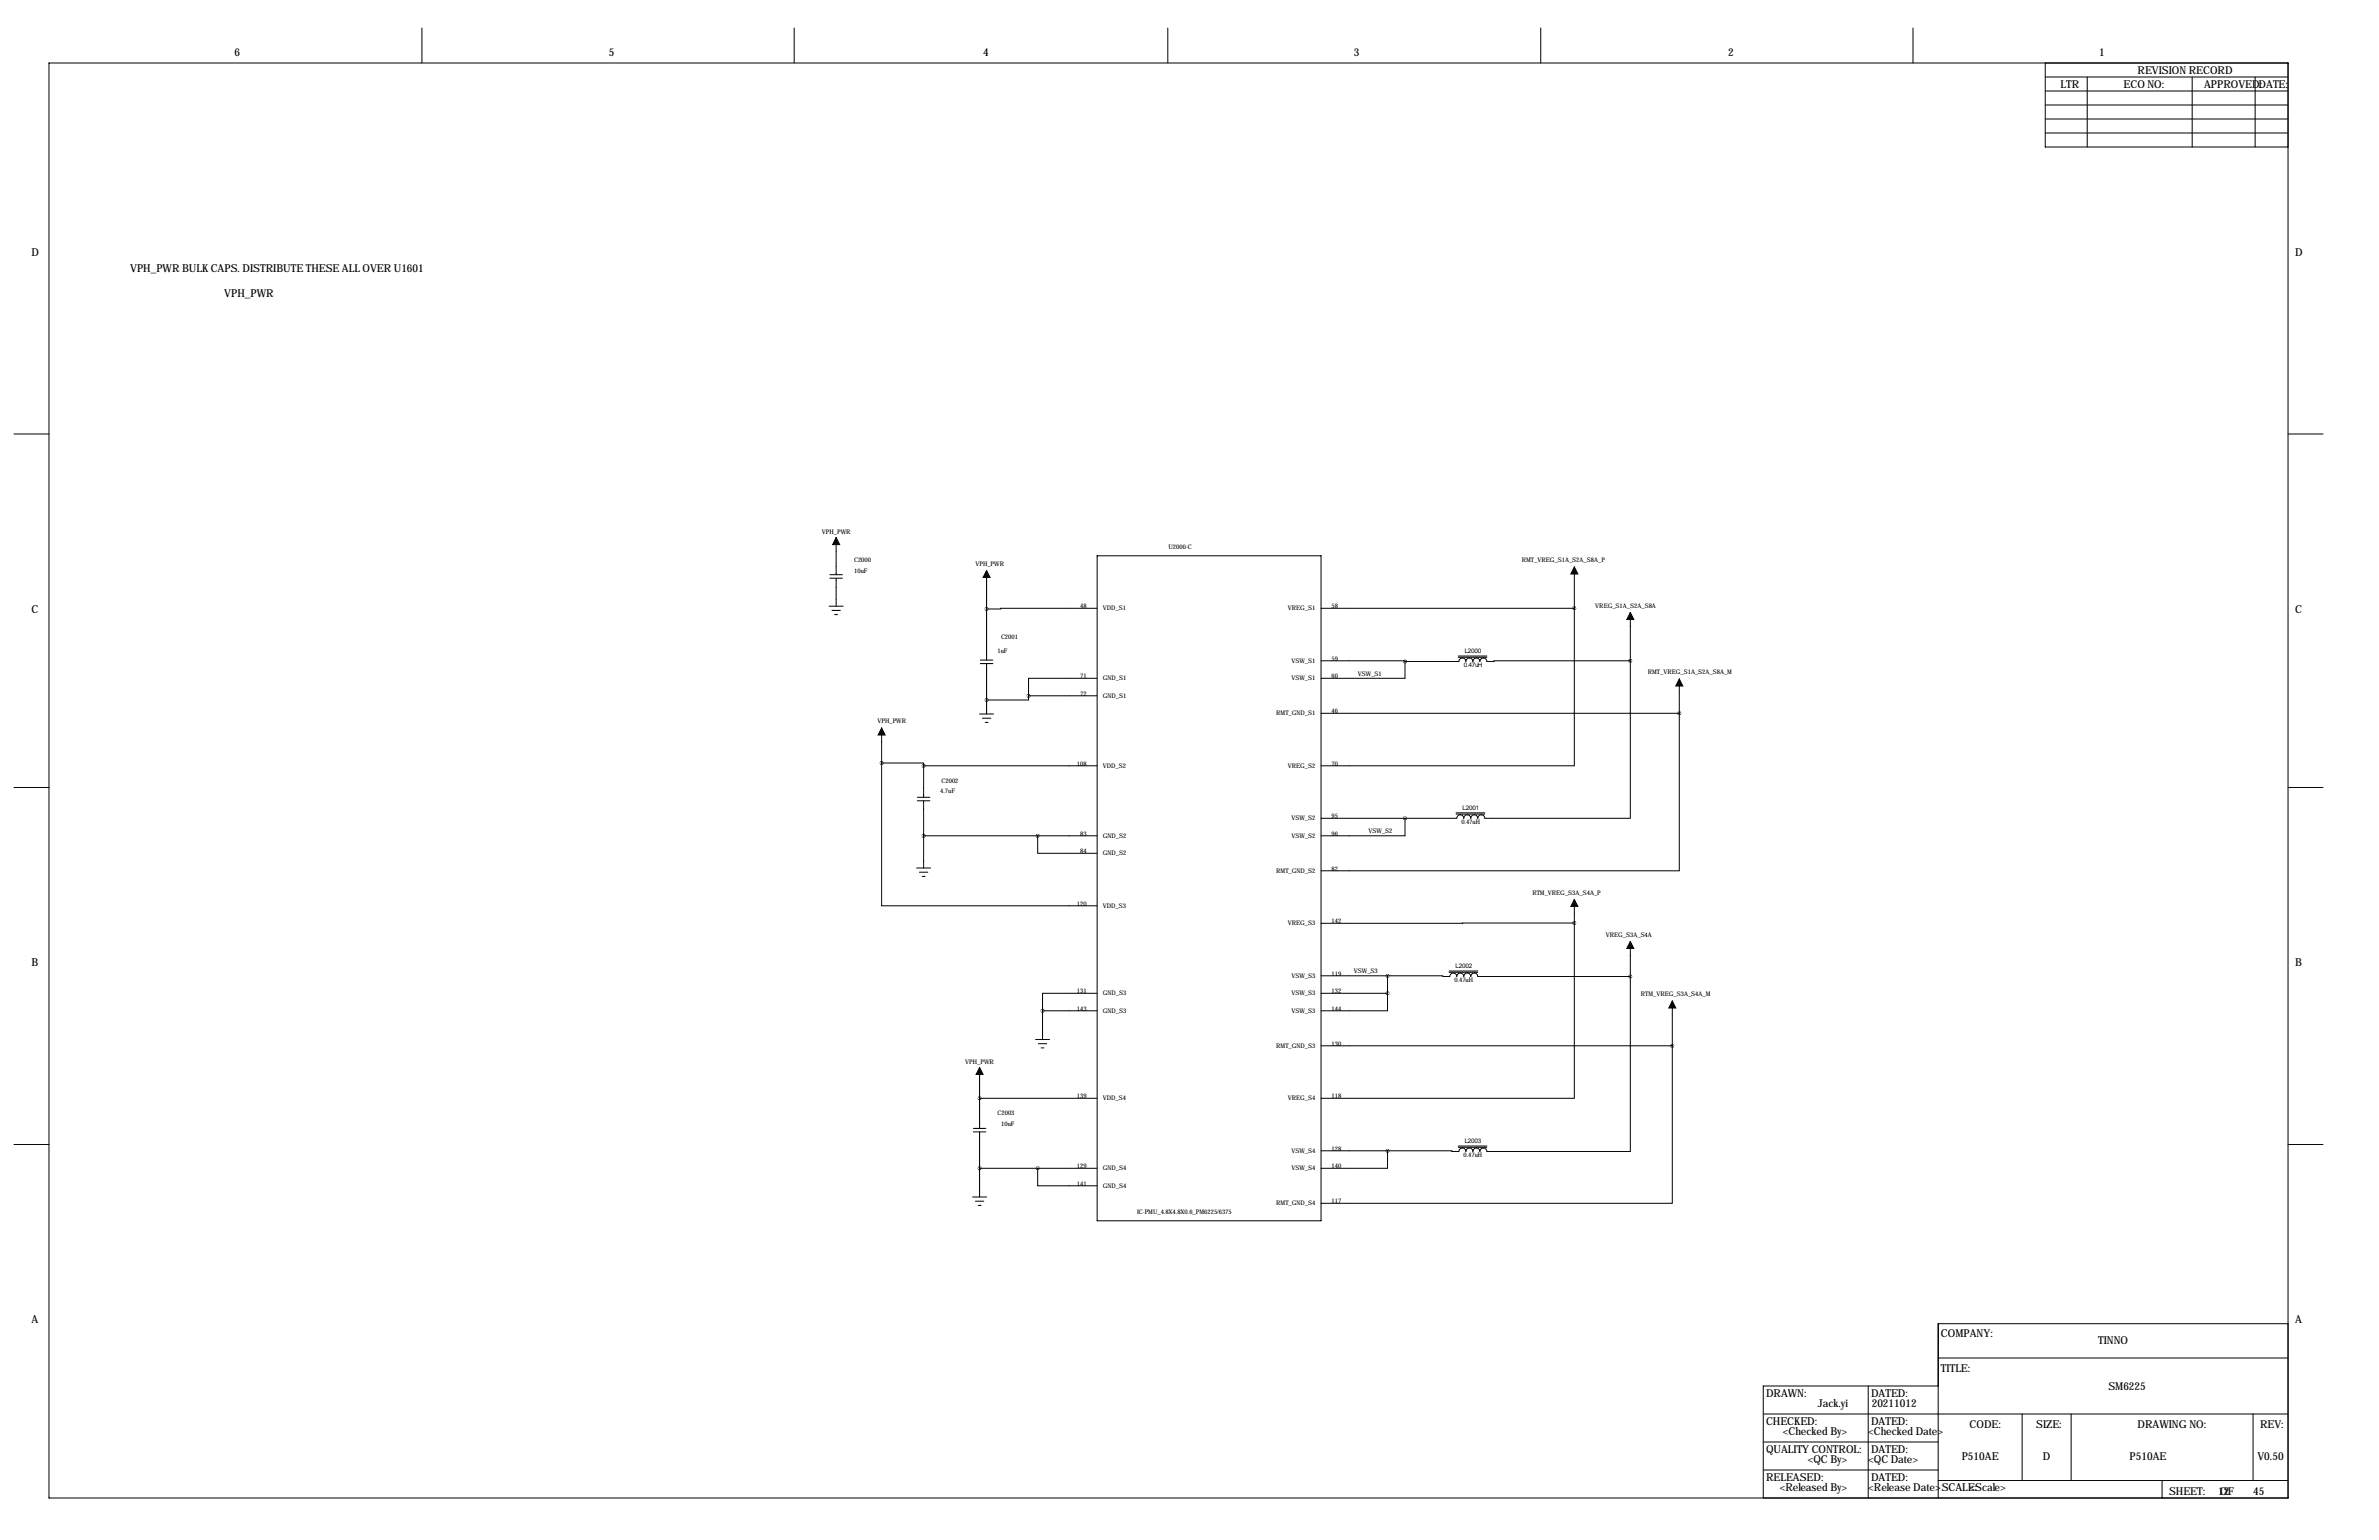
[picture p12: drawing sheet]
<svg xmlns="http://www.w3.org/2000/svg" width="864mm" height="559mm" viewBox="0 0 864 559" stroke-linecap="round" stroke-linejoin="round" font-family="sans-serif">
<defs><g id="words">
<g font-size="4">
<text x="85.1" y="20.3">6</text>
<text x="221" y="20.3">5</text>
<text x="356.9" y="20.3">4</text>
<text x="491.5" y="20.3">3</text>
<text x="627.4" y="20.3">2</text>
<text x="762" y="20.3">1</text>
<text x="776" y="26.7">REVISION RECORD</text>
<text x="748" y="31.8">LTR</text>
<text x="770.9" y="31.8">ECO NO:</text>
<text x="800.1" y="31.8">APPROVED:DATE:</text>
<text x="11.4" y="92.7">D</text>
<text x="833.1" y="92.7">D</text>
<text x="47.2" y="98.8">VPH_PW</text>
<text x="62.4" y="98.8">R BULK CAPS. DISTRIBUTE THESE ALL OVER U1601</text>
<text x="81.4" y="107.7">VPH_PW</text>
<text x="96.6" y="107.7">R</text>
<text x="11.4" y="222.3">C</text>
<text x="833.1" y="222.3">C</text>
<text x="11.4" y="350.5">B</text>
<text x="833.1" y="350.5">B</text>
<text x="11.4" y="480.1">A</text>
<text x="704.6" y="485.1">COMPANY:</text>
<text x="833.1" y="480.1">A</text>
<text x="761.6" y="487.7">TINNO</text>
<text x="704.6" y="497.8">TITLE:</text>
<text x="641.1" y="506.7">DRAW</text>
<text x="652.4" y="506.7">N:</text>
<text x="679.2" y="506.7">DATED:</text>
<text x="765.4" y="504.2">SM6225</text>
<text x="659.9" y="510.6">Jack.yi</text>
<text x="679.4" y="510.6">20211012</text>
<text x="641.1" y="516.9">CHECKED:</text>
<text x="647.2" y="520.8">&lt;Checked By&gt;</text>
<text x="678.2" y="520.8">&lt;Checked Date&gt;</text>
<text x="679.2" y="516.9">DATED:</text>
<text x="715" y="518.2">CODE:</text>
<text x="739.1" y="518.2">SIZE:</text>
<text x="776" y="518.2">DRAW</text>
<text x="787.3" y="518.2">ING NO:</text>
<text x="820.4" y="518.2">REV:</text>
<text x="641.1" y="527.1">QUALITY CONTROL:</text>
<text x="679.2" y="527.1">DATED:</text>
<text x="656.3" y="530.9">&lt;QC By&gt;</text>
<text x="678.2" y="530.9">&lt;QC Date&gt;</text>
<text x="712.1" y="529.6">P510AE</text>
<text x="741.6" y="529.6">D</text>
<text x="773.1" y="529.6">P510AE</text>
<text x="819.5" y="529.6">V0.50</text>
<text x="641.1" y="537.2">RELEASED:</text>
<text x="679.2" y="537.2">DATED:</text>
<text x="646.1" y="541.1">&lt;Released By&gt;</text>
<text x="678.2" y="541.1">&lt;Release Date&gt;SCALE:</text>
<text x="715" y="541.1">&lt;Scale&gt;</text>
<text x="787.4" y="542.3">SHEET:</text>
<text x="805.2" y="542.3">12</text>
<text x="806" y="542.3">OF</text>
<text x="817.9" y="542.3">45</text>
</g>
<g font-size="2.3">
<text x="298.3" y="193.8">VPH_PW</text>
<text x="307.2" y="193.8">R</text>
<text x="310" y="204">C2000</text>
<text x="424.2" y="199.4">U2000-C</text>
<text x="552.4" y="204">RMT_VREG_S1A_S2A_S8A_P</text>
<text x="310.1" y="207.8">10uF</text>
<text x="354.1" y="205.2">VPH_PW</text>
<text x="362.9" y="205.2">R</text>
<text x="392.1" y="220.7">48</text>
<text x="400.3" y="221.5">VDD_S1</text>
<text x="467.5" y="221.5">VREG_S1</text>
<text x="483.4" y="220.7">58</text>
<text x="579.1" y="220.5">VREG_S1A_S2A_S8A</text>
<text x="363.4" y="231.9">C2001</text>
<text x="362.1" y="237">1uF</text>
<text x="483.4" y="239.8">59</text>
<text x="531.7" y="237">L2000</text>
<text x="468.8" y="240.5">VSW</text>
<text x="473.7" y="240.5">_S1</text>
<text x="493" y="245.1">VSW</text>
<text x="497.8" y="245.1">_S1</text>
<text x="531.4" y="242.1">0.47uH</text>
<text x="598.2" y="244.6">RMT_VREG_S1A_S2A_S8A_M</text>
<text x="392.1" y="246.1">71</text>
<text x="400.3" y="246.9">GND_S1</text>
<text x="468.8" y="246.9">VSW</text>
<text x="473.7" y="246.9">_S1</text>
<text x="483.4" y="246.1">60</text>
<text x="392.1" y="252.5">72</text>
<text x="400.3" y="253.2">GND_S1</text>
<text x="318.5" y="262.4">VPH_PW</text>
<text x="327.3" y="262.4">R</text>
<text x="463.3" y="259.6">RMT_GND_S1</text>
<text x="483.4" y="258.8">46</text>
<text x="390.9" y="277.9">108</text>
<text x="400.3" y="278.6">VDD_S2</text>
<text x="467.5" y="278.6">VREG_S2</text>
<text x="483.4" y="277.9">70</text>
<text x="341.3" y="287.8">4.7uF</text>
<text x="341.8" y="284">C2002</text>
<text x="530.9" y="293.9">L2001</text>
<text x="468.8" y="297.7">VSW</text>
<text x="473.7" y="297.7">_S2</text>
<text x="483.4" y="296.9">95</text>
<text x="530.5" y="299">0.47uH</text>
<text x="392.1" y="303.3">83</text>
<text x="400.3" y="304">GND_S2</text>
<text x="468.8" y="304">VSW</text>
<text x="473.7" y="304">_S2</text>
<text x="483.4" y="303.3">96</text>
<text x="496.8" y="302.3">VSW</text>
<text x="501.6" y="302.3">_S2</text>
<text x="392.1" y="309.6">84</text>
<text x="400.3" y="310.4">GND_S2</text>
<text x="463.3" y="316.7">RMT_GND_S2</text>
<text x="483.4" y="316">82</text>
<text x="390.9" y="328.7">120</text>
<text x="400.3" y="329.4">VDD_S3</text>
<text x="556.3" y="324.6">RTM_VREG_S3A_S4A_P</text>
<text x="467.5" y="335.8">VREG_S3</text>
<text x="483.4" y="335">142</text>
<text x="582.9" y="339.9">VREG_S3A_S4A</text>
<text x="491.5" y="353.1">VSW</text>
<text x="496.4" y="353.1">_S3</text>
<text x="528.4" y="351.3">L2002</text>
<text x="468.8" y="354.8">VSW</text>
<text x="473.7" y="354.8">_S3</text>
<text x="483.4" y="354.1">119</text>
<text x="527.9" y="356.4">0.47uH</text>
<text x="390.9" y="360.4">131</text>
<text x="400.3" y="361.2">GND_S3</text>
<text x="468.8" y="361.2">VSW</text>
<text x="473.7" y="361.2">_S3</text>
<text x="483.4" y="360.4">132</text>
<text x="595.6" y="361.4">RTM_VREG_S3A_S4A_M</text>
<text x="390.9" y="366.8">143</text>
<text x="400.3" y="367.5">GND_S3</text>
<text x="468.8" y="367.5">VSW</text>
<text x="473.7" y="367.5">_S3</text>
<text x="483.4" y="366.8">144</text>
<text x="463.3" y="380.2">RMT_GND_S3</text>
<text x="483.4" y="379.5">130</text>
<text x="350.4" y="386.1">VPH_PW</text>
<text x="359.2" y="386.1">R</text>
<text x="390.9" y="398.5">139</text>
<text x="400.3" y="399.3">VDD_S4</text>
<text x="467.5" y="399.3">VREG_S4</text>
<text x="483.4" y="398.5">118</text>
<text x="362.1" y="404.6">C2003</text>
<text x="363.4" y="408.4">10uF</text>
<text x="468.8" y="418.3">VSW</text>
<text x="473.7" y="418.3">_S4</text>
<text x="483.4" y="417.6">128</text>
<text x="531.2" y="419.9">0.47uH</text>
<text x="531.7" y="414.8">L2003</text>
<text x="390.9" y="423.9">129</text>
<text x="400.3" y="424.7">GND_S4</text>
<text x="468.8" y="424.7">VSW</text>
<text x="473.7" y="424.7">_S4</text>
<text x="483.4" y="423.9">140</text>
<text x="390.9" y="430.3">141</text>
<text x="400.3" y="431">GND_S4</text>
<text x="463.3" y="437.4">RMT_GND_S4</text>
<text x="483.4" y="436.6">117</text>
<text x="412.8" y="440.7">IC-PMU_4.8X4.8X0.6_PM6225/6375</text>
</g>
</g></defs>
<g fill="none" stroke="#000" stroke-width=".36">
<path d="M153.2 10.2v12.7M288.3 10.2v12.7M423.9 10.2v12.7M559.3 10.2v12.7M694.4 10.2v12.7M17.8 22.9h812.8v520.7h-812.8zM742.4 22.9v30.4h88.2M742.4 38.1h88.2M742.4 33h88.2M742.4 27.9h88.2M757.7 27.9v25.4M795.8 27.9v25.4"/>
<path d="M818.6 27.9v25.4M742.4 48.3h88.2M742.4 43.2h88.2M5.1 157.5h12.7M830.6 157.5h12.7M303.5 195.1v13.4M301 220h5.1M301.2 209.8h4.6M301.2 208.5h4.6M303.5 209.8v10.2M358.1 207v32.5M398.3 201.7h81.3v241.3h-81.3z"/>
<path d="M571.5 205.7v15M302 221.5h3.1M303 223h1M355.9 239.5h4.5M398.3 220.7h-35.1v.3h-5.1M479.6 239.8h30.4v.2M479.6 220.7h91.9M529.3 238.5h10.4M529.3 238h10.4M571.5 220.7v57.2h-91.9M591.8 222.3v17.5M591.8 239.8v57.1h-52.8a1.27 1.27 0 0 0-1.3-1.2 1.27 1.27 0 0 0-1.3 1.2 1.27 1.27 0 0 0-1.2-1.2 1.27 1.27 0 0 0-1.3 1.2 1.27 1.27 0 0 0-1.3-1.2 1.27 1.27 0 0 0-1.2 1.2 1.27 1.27 0 0 0-1.3-1.2 1.27 1.27 0 0 0-1.3 1.2h-49.2"/>
<path d="M591.8 239.8h-49.5v.2h-2.6M355.6 259.1h5.1M355.9 240.8h4.5M358.1 240.8v18.3M373.4 252.5v1.5h-15.3M373.4 252.5h24.9M398.3 246.1h-24.9v6.4M510 240h19.6a1.27 1.27 0 0 1 1.3-1.2 1.27 1.27 0 0 1 1.2 1.2 1.27 1.27 0 0 1 1.3-1.2 1.27 1.27 0 0 1 1.3 1.2 1.27 1.27 0 0 1 1.2-1.2 1.27 1.27 0 0 1 1.3 1.2 1.27 1.27 0 0 1 1.3-1.2 1.27 1.27 0 0 1 1.3 1.2M510 240v6.1h-30.4M609.6 258.8v57.2h-130M609.6 258.8h-130M609.6 246.4v12.4"/>
<path d="M320 276.9h15.3v1M320 276.9v51.8h78.3M320 264.2v12.7M335.3 277.9h63M335.3 277.9v11.4M356.6 260.6h3.1M357.6 262.1h1M5.1 285.8h12.7M333 289.3h4.6M333 290.6h4.6M335.3 290.6v24.4M510 296.9v6.4h-30.4"/>
<path d="M528.6 295.4h10.4M528.6 294.9h10.4M830.6 285.8h12.7M332.7 315h5.1M333.8 316.5h3M334.8 318h1M335.3 303.3h63M376.7 303.3v6.3h21.6M571.5 334.9l-91.9 .1M571.5 334.9v63.6h-91.9M571.5 326.4v8.5M479.6 354.1h24.1"/>
<path d="M503.7 354.1h20v.2h2.6a1.27 1.27 0 0 1 1.3-1.2 1.27 1.27 0 0 1 1.2 1.2 1.27 1.27 0 0 1 1.3-1.2 1.27 1.27 0 0 1 1.3 1.2 1.27 1.27 0 0 1 1.2-1.2 1.27 1.27 0 0 1 1.3 1.2 1.27 1.27 0 0 1 1.3-1.2 1.27 1.27 0 0 1 1.2 1.2h55.4M503.7 354.1v6.3M526 352.8h10.4M526 352.3h10.4M591.8 341.6v12.7M591.8 354.3v63.5h-52.1M375.9 377.2h5.1M376.9 378.7h3.1M378.5 366.8h19.8M378.5 366.8v10.4M398.3 360.4h-19.8v6.4M479.6 379.5h127.5"/>
<path d="M479.6 360.4h24.1M503.7 360.4v6.4h-24.1M607.1 379.5v57.1h-127.5M607.1 363.2v16.3M355.6 387.3v22.1M355.6 398.5h42.7M378 380.2h1M5.1 415.3h12.7M353.3 410.7h4.6M353.3 409.4h4.6M355.6 410.7v23.6M479.6 417.6h24.1"/>
<path d="M503.7 417.6h23.3v.2h2.6a1.27 1.27 0 0 1 1.3-1.2 1.27 1.27 0 0 1 1.2 1.2 1.27 1.27 0 0 1 1.3-1.2 1.27 1.27 0 0 1 1.3 1.2 1.27 1.27 0 0 1 1.2-1.2 1.27 1.27 0 0 1 1.3 1.2 1.27 1.27 0 0 1 1.3-1.2 1.27 1.27 0 0 1 1.3 1.2M503.7 417.6v6.3h-24.1M529.3 416.3h10.4M529.3 415.8h10.4M830.6 415.3h12.7M353.1 434.3h5M354.1 435.9h3M355.1 437.4h1M355.6 423.9h21.1M376.7 423.9v6.4h21.6M376.7 423.9h21.6M703.6 492.8h127"/>
<path d="M830.6 480.3h-127v63.3M640.1 513.1h190.5M678.2 502.9v40.7M703.6 502.9h-63.5v40.7M734.1 513.1v24.1M751.8 513.1v24.1M817.9 513.1v24.1M640.1 533.4h63.5M640.1 523.2h63.5M703.6 537.2h127M784.9 537.2v6.4"/>
</g>
<path d="M303.5 195.1l1.3 2.5h-2.5zM358.1 207l1.3 2.5h-2.5zM571.5 205.7l1.3 2.6h-2.6zM591.8 222.2l1.3 2.6h-2.6zM609.6 246.4l1.3 2.5h-2.6zM320 264.2l1.3 2.5h-2.5zM571.5 326.4l1.3 2.5h-2.6zM591.8 341.6l1.3 2.6h-2.6zM607.1 363.2l1.2 2.6h-2.5zM355.6 387.3l1.3 2.6h-2.6z" fill="#000" stroke="#000" stroke-width=".36"/>
<path d="M376.6 423.9a.05 .05 0 0 0 .1 0 .05 .05 0 0 0-.1 0zM373.3 252.5a.05 .05 0 0 0 .1 0 .05 .05 0 0 0-.1 0zM591.8 239.8a.05 .05 0 0 0 .1 0 .05 .05 0 0 0-.1 0zM591.8 354.3a.05 .05 0 0 0 .1 0 .05 .05 0 0 0-.1 0zM320 276.9a.05 .05 0 0 0 .1 0 .05 .05 0 0 0-.1 0zM358.1 221a.05 .05 0 0 0 .1 0 .05 .05 0 0 0-.1 0zM510 296.9a.05 .05 0 0 0 .1 0 .05 .05 0 0 0-.1 0zM503.6 417.6a.05 .05 0 0 0 .1 0 .05 .05 0 0 0-.1 0zM503.6 360.4a.05 .05 0 0 0 .1 0 .05 .05 0 0 0-.1 0zM503.6 354.1a.05 .05 0 0 0 .1 0 .05 .05 0 0 0-.1 0zM376.6 303.3a.05 .05 0 0 0 .1 0 .05 .05 0 0 0-.1 0zM358.1 254a.05 .05 0 0 0 .1 0 .05 .05 0 0 0-.1 0zM335.2 303.3a.05 .05 0 0 0 .1 0 .05 .05 0 0 0-.1 0zM378.4 366.8a.05 .05 0 0 0 .1 0 .05 .05 0 0 0-.1 0zM335.2 277.9a.05 .05 0 0 0 .1 0 .05 .05 0 0 0-.1 0zM607 379.5a.05 .05 0 0 0 .1 0 .05 .05 0 0 0-.1 0zM510 240a.05 .05 0 0 0 .1 0 .05 .05 0 0 0-.1 0z" fill="#000" stroke="#000" stroke-width="1.3"/>
<use href="#words"/>
</svg>
